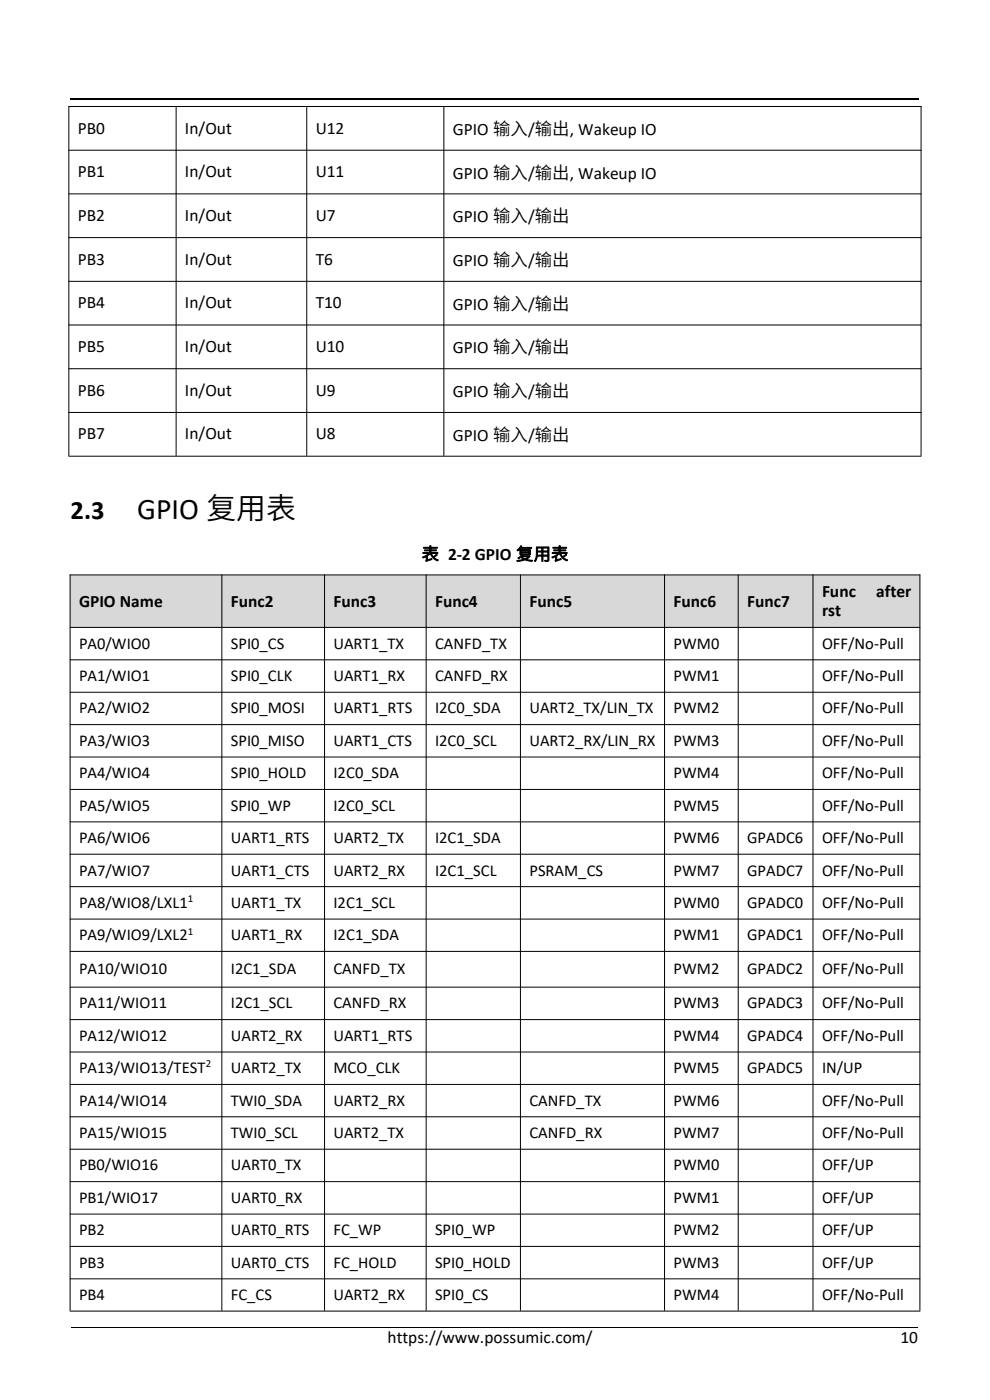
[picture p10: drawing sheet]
<svg xmlns="http://www.w3.org/2000/svg" width="210mm" height="297mm" viewBox="0 0 210 297" stroke-linecap="round" stroke-linejoin="round" font-family="sans-serif">
<defs><g id="words">
<text font-size="6.4" x="29.1" y="110">GPIO 复用表</text>
<text font-size="5.6" x="15" y="110">2.3</text>
<g font-size="3.7">
<text x="16.5" y="28.4">PB0</text>
<text x="39.2" y="28.4">In/Out</text>
<text x="67" y="28.4">U12</text>
<text x="96.1" y="28.6">GPIO 输入/输出, Wakeup IO</text>
<text x="16.5" y="37.6">PB1</text>
<text x="39.2" y="37.6">In/Out</text>
<text x="67" y="37.6">U11</text>
<text x="96.1" y="37.9">GPIO 输入/输出, Wakeup IO</text>
<text x="16.5" y="46.9">PB2</text>
<text x="39.2" y="46.9">In/Out</text>
<text x="67" y="46.9">U7</text>
<text x="96.1" y="47.2">GPIO 输入/输出</text>
<text x="16.5" y="56.2">PB3</text>
<text x="39.2" y="56.2">In/Out</text>
<text x="67" y="56.2">T6</text>
<text x="96.1" y="56.4">GPIO 输入/输出</text>
<text x="16.5" y="65.4">PB4</text>
<text x="39.2" y="65.4">In/Out</text>
<text x="67" y="65.4">T10</text>
<text x="96.1" y="65.7">GPIO 输入/输出</text>
<text x="16.5" y="74.7">PB5</text>
<text x="39.2" y="74.7">In/Out</text>
<text x="67" y="74.7">U10</text>
<text x="96.1" y="75">GPIO 输入/输出</text>
<text x="16.5" y="84">PB6</text>
<text x="39.2" y="84">In/Out</text>
<text x="67" y="84">U9</text>
<text x="96.1" y="84.3">GPIO 输入/输出</text>
<text x="16.5" y="93.2">PB7</text>
<text x="39.2" y="93.2">In/Out</text>
<text x="67" y="93.2">U8</text>
<text x="96.1" y="93.5">GPIO 输入/输出</text>
<text x="89.4" y="118.8">表 2-2 GPIO 复用表</text>
<text x="16.8" y="128.7">GPIO Name</text>
<text x="49" y="128.7">Func2</text>
<text x="70.7" y="128.7">Func3</text>
<text x="92.3" y="128.7">Func4</text>
<text x="112.3" y="128.7">Func5</text>
<text x="142.9" y="128.7">Func6</text>
<text x="158.5" y="128.7">Func7</text>
<text x="174.4" y="126.6">Func</text>
<text x="174.4" y="130.7">rst</text>
<text x="185.9" y="126.6">after</text>
<text x="82.2" y="285">https://www.possumic.com/</text>
<text x="191" y="284.9">10</text>
</g>
<g font-size="3.5">
<text x="16.8" y="137.6">PA0/WIO0</text>
<text x="49" y="137.6">SPI0_CS</text>
<text x="70.7" y="137.6">UART1_TX</text>
<text x="92.3" y="137.6">CANFD_TX</text>
<text x="142.9" y="137.6">PWM0</text>
<text x="174.4" y="137.6">OFF/No-Pull</text>
<text x="16.8" y="144.5">PA1/WIO1</text>
<text x="49" y="144.5">SPI0_CLK</text>
<text x="70.7" y="144.5">UART1_RX</text>
<text x="92.3" y="144.5">CANFD_RX</text>
<text x="142.9" y="144.5">PWM1</text>
<text x="174.4" y="144.5">OFF/No-Pull</text>
<text x="16.8" y="151.4">PA2/WIO2</text>
<text x="49" y="151.4">SPI0_MOSI</text>
<text x="70.7" y="151.4">UART1_RTS</text>
<text x="92.3" y="151.4">I2C0_SDA</text>
<text x="112.3" y="151.4">UART2_TX/LIN_TX</text>
<text x="142.9" y="151.4">PWM2</text>
<text x="174.4" y="151.4">OFF/No-Pull</text>
<text x="16.8" y="158.2">PA3/WIO3</text>
<text x="49" y="158.2">SPI0_MISO</text>
<text x="70.7" y="158.2">UART1_CTS</text>
<text x="92.3" y="158.2">I2C0_SCL</text>
<text x="112.3" y="158.2">UART2_RX/LIN_RX</text>
<text x="142.9" y="158.2">PWM3</text>
<text x="174.4" y="158.2">OFF/No-Pull</text>
<text x="16.8" y="165.1">PA4/WIO4</text>
<text x="49" y="165.1">SPI0_HOLD</text>
<text x="70.7" y="165.1">I2C0_SDA</text>
<text x="142.9" y="165.1">PWM4</text>
<text x="174.4" y="165.1">OFF/No-Pull</text>
<text x="16.8" y="172">PA5/WIO5</text>
<text x="49" y="172">SPI0_WP</text>
<text x="70.7" y="172">I2C0_SCL</text>
<text x="142.9" y="172">PWM5</text>
<text x="174.4" y="172">OFF/No-Pull</text>
<text x="16.8" y="178.8">PA6/WIO6</text>
<text x="49" y="178.8">UART1_RTS</text>
<text x="70.7" y="178.8">UART2_TX</text>
<text x="92.3" y="178.8">I2C1_SDA</text>
<text x="142.9" y="178.8">PWM6</text>
<text x="158.5" y="178.8">GPADC6</text>
<text x="174.4" y="178.8">OFF/No-Pull</text>
<text x="16.8" y="185.7">PA7/WIO7</text>
<text x="49" y="185.7">UART1_CTS</text>
<text x="70.7" y="185.7">UART2_RX</text>
<text x="92.3" y="185.7">I2C1_SCL</text>
<text x="112.3" y="185.7">PSRAM_CS</text>
<text x="142.9" y="185.7">PWM7</text>
<text x="158.5" y="185.7">GPADC7</text>
<text x="174.4" y="185.7">OFF/No-Pull</text>
<text x="16.8" y="192.6">PA8/WIO8/LXL1</text>
<text x="49" y="192.6">UART1_TX</text>
<text x="70.7" y="192.6">I2C1_SCL</text>
<text x="142.9" y="192.6">PWM0</text>
<text x="158.5" y="192.6">GPADC0</text>
<text x="174.4" y="192.6">OFF/No-Pull</text>
<text x="16.8" y="199.4">PA9/WIO9/LXL2</text>
<text x="49" y="199.4">UART1_RX</text>
<text x="70.7" y="199.4">I2C1_SDA</text>
<text x="142.9" y="199.4">PWM1</text>
<text x="158.5" y="199.4">GPADC1</text>
<text x="174.4" y="199.4">OFF/No-Pull</text>
<text x="16.8" y="206.7">PA10/WIO10</text>
<text x="49" y="206.7">I2C1_SDA</text>
<text x="70.7" y="206.7">CANFD_TX</text>
<text x="142.9" y="206.7">PWM2</text>
<text x="158.5" y="206.7">GPADC2</text>
<text x="174.4" y="206.7">OFF/No-Pull</text>
<text x="16.8" y="213.9">PA11/WIO11</text>
<text x="49" y="213.9">I2C1_SCL</text>
<text x="70.7" y="213.9">CANFD_RX</text>
<text x="142.9" y="213.9">PWM3</text>
<text x="158.5" y="213.9">GPADC3</text>
<text x="174.4" y="213.9">OFF/No-Pull</text>
<text x="16.8" y="220.8">PA12/WIO12</text>
<text x="49" y="220.8">UART2_RX</text>
<text x="70.7" y="220.8">UART1_RTS</text>
<text x="142.9" y="220.8">PWM4</text>
<text x="158.5" y="220.8">GPADC4</text>
<text x="174.4" y="220.8">OFF/No-Pull</text>
<text x="16.8" y="227.6">PA13/WIO13/TEST</text>
<text x="49" y="227.6">UART2_TX</text>
<text x="70.7" y="227.6">MCO_CLK</text>
<text x="142.9" y="227.6">PWM5</text>
<text x="158.5" y="227.6">GPADC5</text>
<text x="174.4" y="227.6">IN/UP</text>
<text x="16.8" y="234.5">PA14/WIO14</text>
<text x="49" y="234.5">TWI0_SDA</text>
<text x="70.7" y="234.5">UART2_RX</text>
<text x="112.3" y="234.5">CANFD_TX</text>
<text x="142.9" y="234.5">PWM6</text>
<text x="174.4" y="234.5">OFF/No-Pull</text>
<text x="16.8" y="241.4">PA15/WIO15</text>
<text x="49" y="241.4">TWI0_SCL</text>
<text x="70.7" y="241.4">UART2_TX</text>
<text x="112.3" y="241.4">CANFD_RX</text>
<text x="142.9" y="241.4">PWM7</text>
<text x="174.4" y="241.4">OFF/No-Pull</text>
<text x="16.8" y="248.3">PB0/WIO16</text>
<text x="49" y="248.3">UART0_TX</text>
<text x="142.9" y="248.3">PWM0</text>
<text x="174.4" y="248.3">OFF/UP</text>
<text x="16.8" y="255.2">PB1/WIO17</text>
<text x="49" y="255.2">UART0_RX</text>
<text x="142.9" y="255.2">PWM1</text>
<text x="174.4" y="255.2">OFF/UP</text>
<text x="16.8" y="262.1">PB2</text>
<text x="49" y="262.1">UART0_RTS</text>
<text x="70.7" y="262.1">FC_WP</text>
<text x="92.3" y="262.1">SPI0_WP</text>
<text x="142.9" y="262.1">PWM2</text>
<text x="174.4" y="262.1">OFF/UP</text>
<text x="16.8" y="268.9">PB3</text>
<text x="49" y="268.9">UART0_CTS</text>
<text x="70.7" y="268.9">FC_HOLD</text>
<text x="92.3" y="268.9">SPI0_HOLD</text>
<text x="142.9" y="268.9">PWM3</text>
<text x="174.4" y="268.9">OFF/UP</text>
<text x="16.8" y="275.8">PB4</text>
<text x="49" y="275.8">FC_CS</text>
<text x="70.7" y="275.8">UART2_RX</text>
<text x="92.3" y="275.8">SPI0_CS</text>
<text x="142.9" y="275.8">PWM4</text>
<text x="174.4" y="275.8">OFF/No-Pull</text>
</g>
<g font-size="2.3">
<text x="39.9" y="191.4">1</text>
<text x="39.9" y="198.3">1</text>
<text x="43.6" y="226.5">2</text>
</g>
</g></defs>
<path d="M15 20.9h180" fill="none" stroke="#000" stroke-width=".25"/>
<g fill="none" stroke="#000" stroke-width=".21">
<path d="M14.5 22.6h181M14.5 31.9h181M14.6 22.5v74.2M37.4 22.5v74.2M65.1 22.5v74.2M94.2 22.5v74.2M195.4 22.5v74.2M14.5 41.1h181M14.5 50.4h181M14.5 59.7h181M14.5 68.9h181M14.5 78.2h181"/>
<path d="M14.5 87.5h181M14.5 96.8h181M15.1 281.7h179.7"/>
</g>
<g fill="#d8d8d8">
<path d="M14.9 122h32.1v11h-32.1z" fill-rule="evenodd"/>
<path d="M47.1 122h21.7v11h-21.7z" fill-rule="evenodd"/>
<path d="M68.9 122h21.5v11h-21.5z" fill-rule="evenodd"/>
<path d="M90.5 122h19.9v11h-19.9z" fill-rule="evenodd"/>
<path d="M110.5 122h30.4v11h-30.4z" fill-rule="evenodd"/>
<path d="M141 122h15.6v11h-15.6z" fill-rule="evenodd"/>
<path d="M156.7 122h15.7v11h-15.7z" fill-rule="evenodd"/>
<path d="M172.5 122h22.6v11h-22.6z" fill-rule="evenodd"/>
</g>
<g fill="none" stroke="#000" stroke-width=".21">
<path d="M14.8 122h180.4M14.8 133.1h180.4M14.8 140h180.4M14.9 121.9v156.2M47.1 121.9v156.2M68.8 121.9v156.2M90.4 121.9v156.2M110.4 121.9v156.2M141 121.9v156.2M156.6 121.9v156.2M172.5 121.9v156.2M195.1 121.9v156.2"/>
<path d="M14.8 146.9h180.4M14.8 153.7h180.4M14.8 160.6h180.4M14.8 167.5h180.4M14.8 174.4h180.4M14.8 181.2h180.4M14.8 188.1h180.4M14.8 195h180.4M14.8 201.8h180.4M14.8 209.4h180.4M14.8 216.3h180.4M14.8 223.2h180.4"/>
<path d="M14.8 230.1h180.4M14.8 236.9h180.4M14.8 243.8h180.4M14.8 250.7h180.4M14.8 257.6h180.4M14.8 264.4h180.4M14.8 271.3h180.4M14.8 278.1h180.4"/>
</g>
<use href="#words"/>
</svg>
